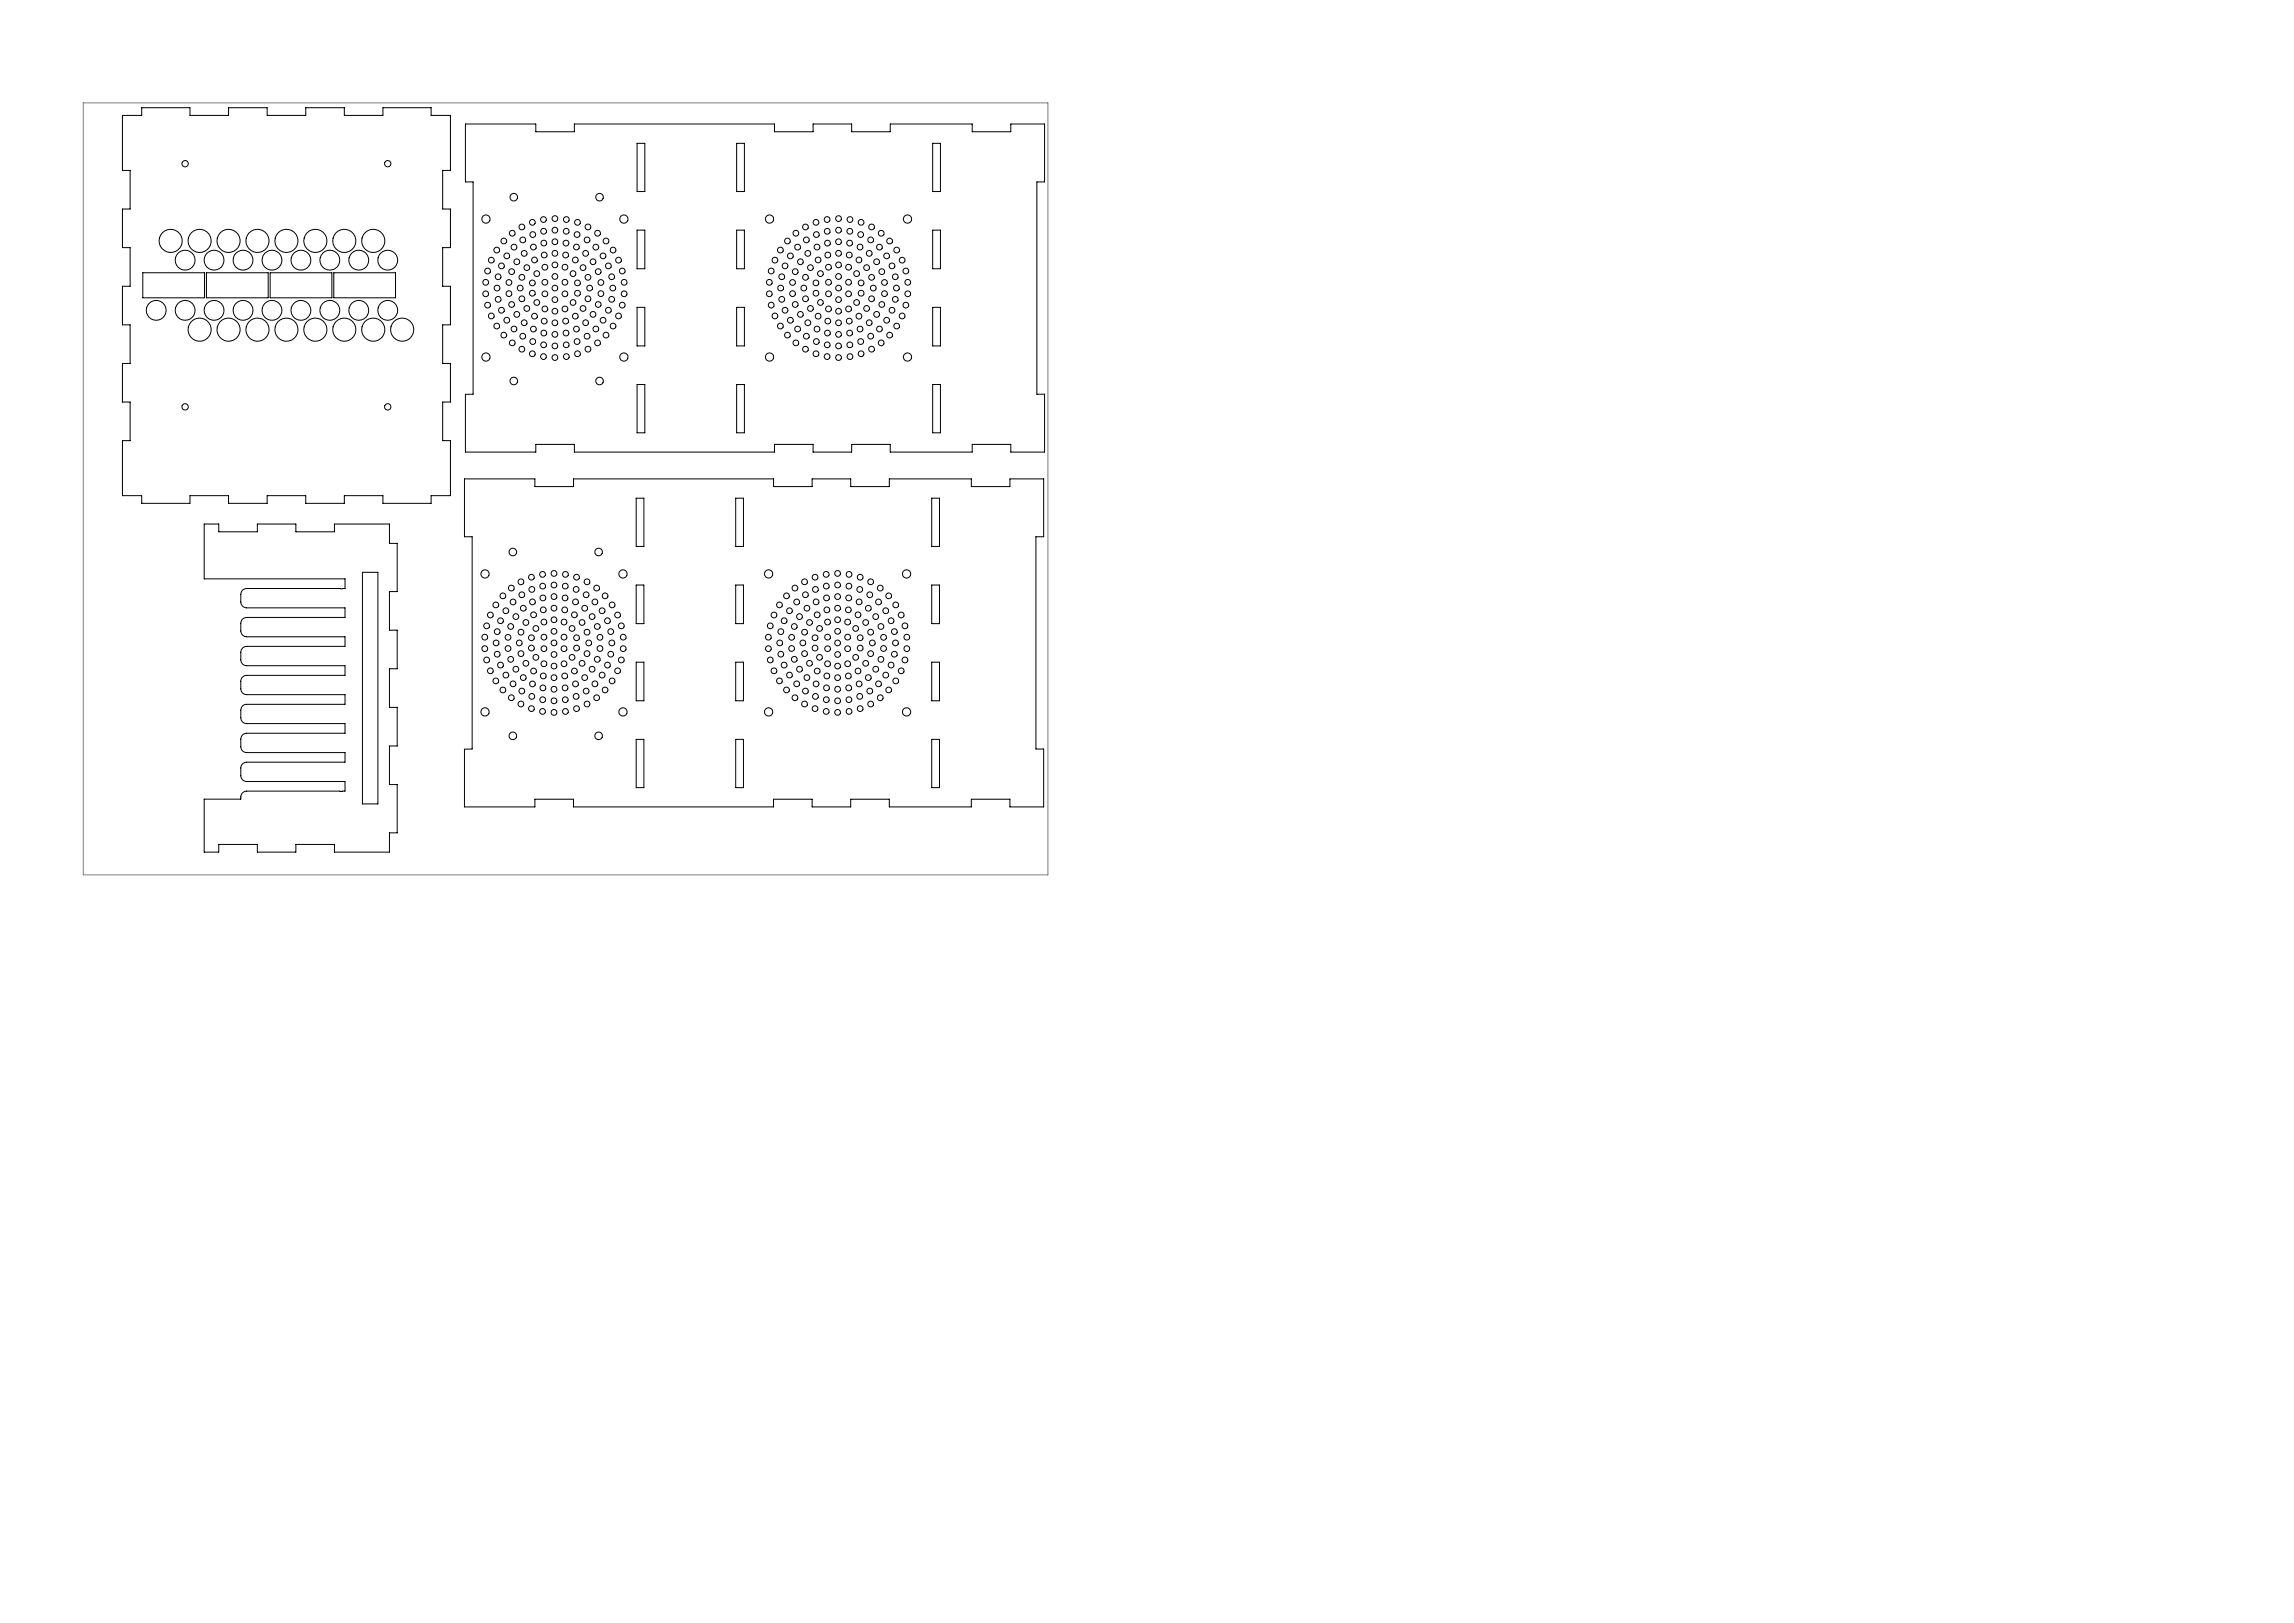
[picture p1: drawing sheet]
<svg xmlns="http://www.w3.org/2000/svg" width="1189mm" height="841mm" viewBox="0 0 1189 841" stroke-linecap="round" stroke-linejoin="round" font-family="sans-serif">
<path d="M43 53h500v400h-500z" fill="none" stroke="#808080" stroke-width=".52"/>
<g fill="none" stroke="#000" stroke-width=".52">
<path d="M63 60h10v-4h25v4h20v-4h20v4h20v-4h20v4h20v-4h25v4h10v28h-4v20h4v20h-4v20h4v20h-4v20h4v20h-4v20h4v29h-10v4h-25v-4h-20v4h-20v-4h-20v4h-20v-4h-20v4h-25v-4h-10v-29h4v-20h-4v-20h4v-20h-4v-20h4v-20h-4v-20h4v-20h-4zM241 64h37v4h20v-4h103v4h20v-4h20v4h20v-4h43v4h20v-4h17v30h-4v110h4v30h-17v-4h-20v4h-43v-4h-20v4h-20v-4h-20v4h-103v-4h-20v4h-37v-30h4v-110h-4zM330 74h4v25h-4zM382 74h4v25h-4zM483 74h4v25h-4zM330 119h4v20h-4zM382 119h4v20h-4zM483 119h4v20h-4zM74 141h32v13h-32zM107 141h32v13h-32zM140 141h32v13h-32zM173 141h32v13h-32z"/>
<path d="M330 159h4v20h-4zM382 159h4v20h-4zM483 159h4v20h-4zM330 199h4v25h-4zM382 199h4v25h-4zM483 199h4v25h-4zM241 248h36v4h20v-4h104v4h20v-4h20v4h20v-4h42v4h20v-4h18v30h-4v110h4v30h-18v-4h-20v4h-42v-4h-20v4h-20v-4h-20v4h-104v-4h-20v4h-36v-30h4v-110h-4zM330 258h4v25h-4zM381 258h4v25h-4zM483 258h4v25h-4zM106 272h7v4h20v-4h20v4h20v-4h29v10h4v25h-4v20h4v20h-4v20h4v20h-4v20h4v25h-4v10h-29v-4h-20v4h-20v-4h-20v4h-7v-28h19a3 3 0 0 1 3-4h51v-5h-51a3 3 0 0 1-3-3v-4a3 3 0 0 1 3-3h51v-5h-51a3 3 0 0 1-3-3v-4a3 3 0 0 1 3-3h51v-5h-51a3 3 0 0 1-3-3v-4a3 3 0 0 1 3-3h51v-5h-51a3 3 0 0 1-3-3v-4a3 3 0 0 1 3-3h51v-5h-51a3 3 0 0 1-3-3v-4a3 3 0 0 1 3-3h51v-5h-51a3 3 0 0 1-3-3v-4a3 3 0 0 1 3-3h51v-5h-51a3 3 0 0 1-3-3v-4a3 3 0 0 1 3-3h49h2v-5h-73zM188 297h8v120h-8z"/>
<path d="M330 303h4v20h-4zM381 303h4v20h-4zM483 303h4v20h-4zM330 343h4v20h-4zM381 343h4v20h-4zM483 343h4v20h-4zM330 383h4v25h-4zM381 383h4v25h-4zM483 383h4v25h-4z"/>
<circle cx="96" cy="85" r="1.6"/>
<circle cx="201" cy="85" r="1.7"/>
<circle cx="252" cy="114" r="2.2"/>
<circle cx="266" cy="102" r="2"/>
<circle cx="270" cy="118" r="1.5"/>
<circle cx="276" cy="115" r="1.5"/>
<circle cx="282" cy="114" r="1.5"/>
<circle cx="282" cy="120" r="1.5"/>
<circle cx="288" cy="113" r="1.5"/>
<circle cx="288" cy="119" r="1.5"/>
<circle cx="293" cy="120" r="1.5"/>
<circle cx="294" cy="114" r="1.5"/>
<circle cx="299" cy="115" r="1.5"/>
<circle cx="305" cy="118" r="1.5"/>
<circle cx="311" cy="102" r="2"/>
<circle cx="323" cy="114" r="2.2"/>
<circle cx="399" cy="114" r="2.2"/>
<circle cx="417" cy="118" r="1.5"/>
<circle cx="423" cy="115" r="1.5"/>
<circle cx="429" cy="114" r="1.5"/>
<circle cx="429" cy="120" r="1.5"/>
<circle cx="435" cy="119" r="1.5"/>
<circle cx="435" cy="113" r="1.5"/>
<circle cx="440" cy="120" r="1.5"/>
<circle cx="441" cy="114" r="1.5"/>
<circle cx="446" cy="115" r="1.5"/>
<circle cx="452" cy="118" r="1.5"/>
<circle cx="470" cy="114" r="2.2"/>
<circle cx="88" cy="125" r="6"/>
<circle cx="96" cy="135" r="5"/>
<circle cx="103" cy="125" r="6"/>
<circle cx="111" cy="135" r="5"/>
<circle cx="118" cy="125" r="6"/>
<circle cx="126" cy="135" r="5"/>
<circle cx="133" cy="125" r="6"/>
<circle cx="141" cy="135" r="5"/>
<circle cx="148" cy="125" r="6"/>
<circle cx="156" cy="135" r="5"/>
<circle cx="163" cy="125" r="6"/>
<circle cx="171" cy="135" r="5"/>
<circle cx="178" cy="125" r="6"/>
<circle cx="186" cy="135" r="5"/>
<circle cx="193" cy="125" r="6"/>
<circle cx="201" cy="135" r="5"/>
<circle cx="255" cy="135" r="1.5"/>
<circle cx="257" cy="130" r="1.5"/>
<circle cx="260" cy="138" r="1.5"/>
<circle cx="261" cy="125" r="1.5"/>
<circle cx="263" cy="133" r="1.5"/>
<circle cx="266" cy="121" r="1.5"/>
<circle cx="266" cy="128" r="1.5"/>
<circle cx="268" cy="136" r="1.5"/>
<circle cx="271" cy="124" r="1.5"/>
<circle cx="272" cy="131" r="1.5"/>
<circle cx="273" cy="139" r="1.5"/>
<circle cx="276" cy="122" r="1.5"/>
<circle cx="276" cy="128" r="1.5"/>
<circle cx="277" cy="135" r="1.5"/>
<circle cx="282" cy="126" r="1.5"/>
<circle cx="282" cy="132" r="1.5"/>
<circle cx="282" cy="138" r="1.5"/>
<circle cx="288" cy="137" r="1.5"/>
<circle cx="288" cy="125" r="1.5"/>
<circle cx="288" cy="131" r="1.5"/>
<circle cx="293" cy="138" r="1.5"/>
<circle cx="293" cy="132" r="1.5"/>
<circle cx="293" cy="126" r="1.5"/>
<circle cx="298" cy="135" r="1.5"/>
<circle cx="299" cy="128" r="1.5"/>
<circle cx="299" cy="122" r="1.5"/>
<circle cx="302" cy="139" r="1.5"/>
<circle cx="304" cy="131" r="1.5"/>
<circle cx="304" cy="124" r="1.5"/>
<circle cx="307" cy="136" r="1.5"/>
<circle cx="309" cy="128" r="1.5"/>
<circle cx="310" cy="121" r="1.5"/>
<circle cx="313" cy="133" r="1.5"/>
<circle cx="314" cy="125" r="1.5"/>
<circle cx="315" cy="138" r="1.5"/>
<circle cx="318" cy="130" r="1.5"/>
<circle cx="321" cy="135" r="1.5"/>
<circle cx="402" cy="135" r="1.5"/>
<circle cx="404" cy="130" r="1.5"/>
<circle cx="407" cy="138" r="1.5"/>
<circle cx="408" cy="125" r="1.5"/>
<circle cx="410" cy="133" r="1.5"/>
<circle cx="413" cy="121" r="1.5"/>
<circle cx="413" cy="128" r="1.5"/>
<circle cx="415" cy="136" r="1.5"/>
<circle cx="418" cy="124" r="1.5"/>
<circle cx="419" cy="131" r="1.5"/>
<circle cx="420" cy="139" r="1.5"/>
<circle cx="423" cy="122" r="1.5"/>
<circle cx="423" cy="128" r="1.5"/>
<circle cx="424" cy="135" r="1.5"/>
<circle cx="429" cy="126" r="1.5"/>
<circle cx="429" cy="132" r="1.5"/>
<circle cx="429" cy="138" r="1.5"/>
<circle cx="435" cy="131" r="1.5"/>
<circle cx="435" cy="137" r="1.5"/>
<circle cx="435" cy="125" r="1.5"/>
<circle cx="440" cy="138" r="1.5"/>
<circle cx="440" cy="132" r="1.5"/>
<circle cx="440" cy="126" r="1.5"/>
<circle cx="445" cy="135" r="1.5"/>
<circle cx="446" cy="128" r="1.5"/>
<circle cx="446" cy="122" r="1.5"/>
<circle cx="449" cy="139" r="1.5"/>
<circle cx="451" cy="131" r="1.5"/>
<circle cx="451" cy="124" r="1.5"/>
<circle cx="454" cy="136" r="1.5"/>
<circle cx="456" cy="128" r="1.5"/>
<circle cx="457" cy="121" r="1.5"/>
<circle cx="460" cy="133" r="1.5"/>
<circle cx="461" cy="125" r="1.5"/>
<circle cx="462" cy="138" r="1.5"/>
<circle cx="465" cy="130" r="1.5"/>
<circle cx="468" cy="135" r="1.5"/>
<circle cx="252" cy="146" r="1.5"/>
<circle cx="252" cy="152" r="1.5"/>
<circle cx="253" cy="158" r="1.5"/>
<circle cx="253" cy="140" r="1.5"/>
<circle cx="258" cy="149" r="1.5"/>
<circle cx="258" cy="155" r="1.5"/>
<circle cx="258" cy="143" r="1.5"/>
<circle cx="264" cy="146" r="1.5"/>
<circle cx="264" cy="152" r="1.5"/>
<circle cx="265" cy="158" r="1.5"/>
<circle cx="265" cy="141" r="1.5"/>
<circle cx="270" cy="149" r="1.5"/>
<circle cx="270" cy="155" r="1.5"/>
<circle cx="270" cy="144" r="1.5"/>
<circle cx="273" cy="160" r="1.5"/>
<circle cx="276" cy="147" r="1.5"/>
<circle cx="276" cy="152" r="1.5"/>
<circle cx="278" cy="142" r="1.5"/>
<circle cx="278" cy="157" r="1.5"/>
<circle cx="282" cy="146" r="1.5"/>
<circle cx="282" cy="152" r="1.5"/>
<circle cx="288" cy="143" r="1.5"/>
<circle cx="288" cy="155" r="1.5"/>
<circle cx="288" cy="149" r="1.5"/>
<circle cx="293" cy="152" r="1.5"/>
<circle cx="293" cy="146" r="1.5"/>
<circle cx="297" cy="142" r="1.5"/>
<circle cx="297" cy="157" r="1.5"/>
<circle cx="299" cy="147" r="1.5"/>
<circle cx="299" cy="152" r="1.5"/>
<circle cx="302" cy="160" r="1.5"/>
<circle cx="305" cy="144" r="1.5"/>
<circle cx="305" cy="155" r="1.5"/>
<circle cx="306" cy="149" r="1.5"/>
<circle cx="310" cy="158" r="1.5"/>
<circle cx="310" cy="141" r="1.5"/>
<circle cx="311" cy="146" r="1.5"/>
<circle cx="311" cy="152" r="1.5"/>
<circle cx="317" cy="143" r="1.5"/>
<circle cx="317" cy="155" r="1.5"/>
<circle cx="318" cy="149" r="1.5"/>
<circle cx="323" cy="158" r="1.5"/>
<circle cx="323" cy="140" r="1.5"/>
<circle cx="323" cy="152" r="1.5"/>
<circle cx="323" cy="146" r="1.5"/>
<circle cx="399" cy="152" r="1.5"/>
<circle cx="399" cy="146" r="1.5"/>
<circle cx="400" cy="158" r="1.5"/>
<circle cx="400" cy="140" r="1.5"/>
<circle cx="405" cy="149" r="1.5"/>
<circle cx="405" cy="155" r="1.5"/>
<circle cx="405" cy="143" r="1.5"/>
<circle cx="411" cy="152" r="1.5"/>
<circle cx="411" cy="146" r="1.5"/>
<circle cx="412" cy="158" r="1.5"/>
<circle cx="412" cy="141" r="1.5"/>
<circle cx="417" cy="149" r="1.5"/>
<circle cx="417" cy="144" r="1.5"/>
<circle cx="417" cy="155" r="1.5"/>
<circle cx="420" cy="160" r="1.5"/>
<circle cx="423" cy="147" r="1.5"/>
<circle cx="423" cy="152" r="1.5"/>
<circle cx="425" cy="142" r="1.5"/>
<circle cx="425" cy="157" r="1.5"/>
<circle cx="429" cy="152" r="1.5"/>
<circle cx="429" cy="146" r="1.5"/>
<circle cx="435" cy="155" r="1.5"/>
<circle cx="435" cy="149" r="1.5"/>
<circle cx="435" cy="143" r="1.5"/>
<circle cx="440" cy="146" r="1.5"/>
<circle cx="440" cy="152" r="1.5"/>
<circle cx="444" cy="142" r="1.5"/>
<circle cx="444" cy="157" r="1.5"/>
<circle cx="446" cy="147" r="1.5"/>
<circle cx="446" cy="152" r="1.5"/>
<circle cx="449" cy="160" r="1.5"/>
<circle cx="452" cy="155" r="1.5"/>
<circle cx="452" cy="144" r="1.5"/>
<circle cx="453" cy="149" r="1.5"/>
<circle cx="457" cy="158" r="1.5"/>
<circle cx="457" cy="141" r="1.5"/>
<circle cx="458" cy="146" r="1.5"/>
<circle cx="458" cy="152" r="1.5"/>
<circle cx="464" cy="155" r="1.5"/>
<circle cx="464" cy="143" r="1.5"/>
<circle cx="465" cy="149" r="1.5"/>
<circle cx="470" cy="140" r="1.5"/>
<circle cx="470" cy="158" r="1.5"/>
<circle cx="470" cy="152" r="1.5"/>
<circle cx="470" cy="146" r="1.5"/>
<circle cx="81" cy="161" r="5"/>
<circle cx="96" cy="161" r="5"/>
<circle cx="103" cy="171" r="6"/>
<circle cx="111" cy="161" r="5"/>
<circle cx="118" cy="171" r="6"/>
<circle cx="126" cy="161" r="5"/>
<circle cx="133" cy="171" r="6"/>
<circle cx="141" cy="161" r="5"/>
<circle cx="148" cy="171" r="6"/>
<circle cx="156" cy="161" r="5"/>
<circle cx="163" cy="171" r="6"/>
<circle cx="171" cy="161" r="5"/>
<circle cx="178" cy="171" r="6"/>
<circle cx="186" cy="161" r="5"/>
<circle cx="193" cy="171" r="6"/>
<circle cx="201" cy="161" r="5"/>
<circle cx="208" cy="171" r="6"/>
<circle cx="255" cy="164" r="1.5"/>
<circle cx="257" cy="169" r="1.5"/>
<circle cx="260" cy="161" r="1.5"/>
<circle cx="261" cy="174" r="1.5"/>
<circle cx="263" cy="166" r="1.5"/>
<circle cx="266" cy="178" r="1.5"/>
<circle cx="266" cy="170" r="1.5"/>
<circle cx="268" cy="163" r="1.5"/>
<circle cx="271" cy="174" r="1.5"/>
<circle cx="272" cy="167" r="1.5"/>
<circle cx="276" cy="177" r="1.5"/>
<circle cx="276" cy="171" r="1.5"/>
<circle cx="277" cy="164" r="1.5"/>
<circle cx="282" cy="179" r="1.5"/>
<circle cx="282" cy="173" r="1.5"/>
<circle cx="282" cy="166" r="1.5"/>
<circle cx="282" cy="160" r="1.5"/>
<circle cx="288" cy="161" r="1.5"/>
<circle cx="288" cy="167" r="1.5"/>
<circle cx="288" cy="173" r="1.5"/>
<circle cx="288" cy="179" r="1.5"/>
<circle cx="293" cy="160" r="1.5"/>
<circle cx="293" cy="166" r="1.5"/>
<circle cx="293" cy="173" r="1.5"/>
<circle cx="293" cy="179" r="1.5"/>
<circle cx="298" cy="164" r="1.5"/>
<circle cx="299" cy="171" r="1.5"/>
<circle cx="299" cy="177" r="1.5"/>
<circle cx="304" cy="167" r="1.5"/>
<circle cx="304" cy="174" r="1.5"/>
<circle cx="307" cy="163" r="1.5"/>
<circle cx="309" cy="170" r="1.5"/>
<circle cx="310" cy="178" r="1.5"/>
<circle cx="313" cy="166" r="1.5"/>
<circle cx="314" cy="174" r="1.5"/>
<circle cx="315" cy="161" r="1.5"/>
<circle cx="318" cy="169" r="1.5"/>
<circle cx="321" cy="164" r="1.5"/>
<circle cx="402" cy="164" r="1.5"/>
<circle cx="404" cy="169" r="1.5"/>
<circle cx="407" cy="161" r="1.5"/>
<circle cx="408" cy="174" r="1.5"/>
<circle cx="410" cy="166" r="1.5"/>
<circle cx="413" cy="178" r="1.5"/>
<circle cx="413" cy="170" r="1.5"/>
<circle cx="415" cy="163" r="1.5"/>
<circle cx="418" cy="174" r="1.5"/>
<circle cx="419" cy="167" r="1.5"/>
<circle cx="423" cy="177" r="1.5"/>
<circle cx="423" cy="171" r="1.5"/>
<circle cx="424" cy="164" r="1.5"/>
<circle cx="429" cy="179" r="1.5"/>
<circle cx="429" cy="173" r="1.5"/>
<circle cx="429" cy="166" r="1.5"/>
<circle cx="429" cy="160" r="1.5"/>
<circle cx="435" cy="167" r="1.5"/>
<circle cx="435" cy="173" r="1.5"/>
<circle cx="435" cy="179" r="1.5"/>
<circle cx="435" cy="161" r="1.5"/>
<circle cx="440" cy="160" r="1.5"/>
<circle cx="440" cy="166" r="1.5"/>
<circle cx="440" cy="173" r="1.5"/>
<circle cx="440" cy="179" r="1.5"/>
<circle cx="445" cy="164" r="1.5"/>
<circle cx="446" cy="171" r="1.5"/>
<circle cx="446" cy="177" r="1.5"/>
<circle cx="451" cy="167" r="1.5"/>
<circle cx="451" cy="174" r="1.5"/>
<circle cx="454" cy="163" r="1.5"/>
<circle cx="456" cy="170" r="1.5"/>
<circle cx="457" cy="178" r="1.5"/>
<circle cx="460" cy="166" r="1.5"/>
<circle cx="461" cy="174" r="1.5"/>
<circle cx="462" cy="161" r="1.5"/>
<circle cx="465" cy="169" r="1.5"/>
<circle cx="468" cy="164" r="1.5"/>
<circle cx="252" cy="185" r="2.2"/>
<circle cx="266" cy="197" r="2"/>
<circle cx="270" cy="181" r="1.5"/>
<circle cx="276" cy="183" r="1.5"/>
<circle cx="282" cy="185" r="1.5"/>
<circle cx="288" cy="185" r="1.5"/>
<circle cx="294" cy="185" r="1.5"/>
<circle cx="299" cy="183" r="1.5"/>
<circle cx="305" cy="181" r="1.5"/>
<circle cx="311" cy="197" r="2"/>
<circle cx="323" cy="185" r="2.2"/>
<circle cx="399" cy="185" r="2.2"/>
<circle cx="417" cy="181" r="1.5"/>
<circle cx="423" cy="183" r="1.5"/>
<circle cx="429" cy="185" r="1.5"/>
<circle cx="435" cy="185" r="1.5"/>
<circle cx="441" cy="185" r="1.5"/>
<circle cx="446" cy="183" r="1.5"/>
<circle cx="452" cy="181" r="1.5"/>
<circle cx="470" cy="185" r="2.2"/>
<circle cx="96" cy="211" r="1.6"/>
<circle cx="201" cy="211" r="1.7"/>
<circle cx="251" cy="297" r="2.1"/>
<circle cx="266" cy="286" r="2"/>
<circle cx="275" cy="299" r="1.5"/>
<circle cx="281" cy="298" r="1.5"/>
<circle cx="287" cy="297" r="1.5"/>
<circle cx="293" cy="298" r="1.5"/>
<circle cx="299" cy="299" r="1.5"/>
<circle cx="310" cy="286" r="2"/>
<circle cx="323" cy="297" r="2.2"/>
<circle cx="398" cy="297" r="2.2"/>
<circle cx="422" cy="299" r="1.5"/>
<circle cx="428" cy="298" r="1.5"/>
<circle cx="434" cy="297" r="1.5"/>
<circle cx="440" cy="298" r="1.5"/>
<circle cx="446" cy="299" r="1.5"/>
<circle cx="470" cy="297" r="2.2"/>
<circle cx="254" cy="319" r="1.5"/>
<circle cx="257" cy="313" r="1.5"/>
<circle cx="261" cy="309" r="1.5"/>
<circle cx="262" cy="316" r="1.5"/>
<circle cx="265" cy="305" r="1.5"/>
<circle cx="266" cy="312" r="1.5"/>
<circle cx="267" cy="320" r="1.5"/>
<circle cx="270" cy="301" r="1.5"/>
<circle cx="270" cy="308" r="1.5"/>
<circle cx="271" cy="315" r="1.5"/>
<circle cx="276" cy="305" r="1.5"/>
<circle cx="276" cy="312" r="1.5"/>
<circle cx="277" cy="319" r="1.5"/>
<circle cx="281" cy="304" r="1.5"/>
<circle cx="281" cy="310" r="1.5"/>
<circle cx="282" cy="316" r="1.5"/>
<circle cx="287" cy="315" r="1.5"/>
<circle cx="287" cy="309" r="1.5"/>
<circle cx="287" cy="303" r="1.5"/>
<circle cx="293" cy="316" r="1.5"/>
<circle cx="293" cy="310" r="1.5"/>
<circle cx="293" cy="304" r="1.5"/>
<circle cx="298" cy="319" r="1.5"/>
<circle cx="298" cy="312" r="1.5"/>
<circle cx="299" cy="305" r="1.5"/>
<circle cx="303" cy="315" r="1.5"/>
<circle cx="304" cy="308" r="1.5"/>
<circle cx="304" cy="301" r="1.5"/>
<circle cx="307" cy="320" r="1.5"/>
<circle cx="308" cy="312" r="1.5"/>
<circle cx="309" cy="305" r="1.5"/>
<circle cx="312" cy="316" r="1.5"/>
<circle cx="314" cy="309" r="1.5"/>
<circle cx="317" cy="313" r="1.5"/>
<circle cx="320" cy="319" r="1.5"/>
<circle cx="401" cy="319" r="1.5"/>
<circle cx="404" cy="313" r="1.5"/>
<circle cx="408" cy="309" r="1.5"/>
<circle cx="409" cy="316" r="1.5"/>
<circle cx="412" cy="305" r="1.5"/>
<circle cx="413" cy="312" r="1.5"/>
<circle cx="414" cy="320" r="1.5"/>
<circle cx="417" cy="301" r="1.5"/>
<circle cx="417" cy="308" r="1.5"/>
<circle cx="418" cy="315" r="1.5"/>
<circle cx="423" cy="305" r="1.5"/>
<circle cx="423" cy="312" r="1.5"/>
<circle cx="424" cy="319" r="1.5"/>
<circle cx="428" cy="304" r="1.5"/>
<circle cx="428" cy="310" r="1.5"/>
<circle cx="429" cy="316" r="1.5"/>
<circle cx="434" cy="315" r="1.5"/>
<circle cx="434" cy="309" r="1.5"/>
<circle cx="434" cy="303" r="1.5"/>
<circle cx="440" cy="316" r="1.5"/>
<circle cx="440" cy="310" r="1.5"/>
<circle cx="440" cy="304" r="1.5"/>
<circle cx="445" cy="319" r="1.5"/>
<circle cx="445" cy="312" r="1.5"/>
<circle cx="446" cy="305" r="1.5"/>
<circle cx="450" cy="315" r="1.5"/>
<circle cx="451" cy="308" r="1.5"/>
<circle cx="451" cy="301" r="1.5"/>
<circle cx="454" cy="320" r="1.5"/>
<circle cx="455" cy="312" r="1.5"/>
<circle cx="456" cy="305" r="1.5"/>
<circle cx="459" cy="316" r="1.5"/>
<circle cx="461" cy="309" r="1.5"/>
<circle cx="464" cy="313" r="1.5"/>
<circle cx="467" cy="319" r="1.5"/>
<circle cx="251" cy="336" r="1.5"/>
<circle cx="251" cy="330" r="1.5"/>
<circle cx="252" cy="324" r="1.5"/>
<circle cx="257" cy="333" r="1.5"/>
<circle cx="258" cy="327" r="1.5"/>
<circle cx="258" cy="339" r="1.5"/>
<circle cx="259" cy="322" r="1.5"/>
<circle cx="263" cy="336" r="1.5"/>
<circle cx="263" cy="330" r="1.5"/>
<circle cx="265" cy="325" r="1.5"/>
<circle cx="269" cy="333" r="1.5"/>
<circle cx="270" cy="339" r="1.5"/>
<circle cx="270" cy="328" r="1.5"/>
<circle cx="273" cy="323" r="1.5"/>
<circle cx="275" cy="336" r="1.5"/>
<circle cx="275" cy="330" r="1.5"/>
<circle cx="278" cy="326" r="1.5"/>
<circle cx="282" cy="322" r="1.5"/>
<circle cx="282" cy="336" r="1.5"/>
<circle cx="282" cy="330" r="1.5"/>
<circle cx="287" cy="339" r="1.5"/>
<circle cx="287" cy="321" r="1.5"/>
<circle cx="287" cy="327" r="1.5"/>
<circle cx="287" cy="333" r="1.5"/>
<circle cx="292" cy="330" r="1.5"/>
<circle cx="292" cy="336" r="1.5"/>
<circle cx="292" cy="322" r="1.5"/>
<circle cx="297" cy="326" r="1.5"/>
<circle cx="299" cy="330" r="1.5"/>
<circle cx="299" cy="336" r="1.5"/>
<circle cx="302" cy="323" r="1.5"/>
<circle cx="304" cy="328" r="1.5"/>
<circle cx="304" cy="339" r="1.5"/>
<circle cx="305" cy="333" r="1.5"/>
<circle cx="310" cy="325" r="1.5"/>
<circle cx="311" cy="330" r="1.5"/>
<circle cx="311" cy="336" r="1.5"/>
<circle cx="315" cy="322" r="1.5"/>
<circle cx="317" cy="327" r="1.5"/>
<circle cx="317" cy="339" r="1.5"/>
<circle cx="317" cy="333" r="1.5"/>
<circle cx="322" cy="324" r="1.5"/>
<circle cx="323" cy="330" r="1.5"/>
<circle cx="323" cy="336" r="1.5"/>
<circle cx="398" cy="336" r="1.5"/>
<circle cx="398" cy="330" r="1.5"/>
<circle cx="399" cy="324" r="1.5"/>
<circle cx="404" cy="333" r="1.5"/>
<circle cx="405" cy="327" r="1.5"/>
<circle cx="405" cy="339" r="1.5"/>
<circle cx="406" cy="322" r="1.5"/>
<circle cx="410" cy="336" r="1.5"/>
<circle cx="410" cy="330" r="1.5"/>
<circle cx="412" cy="325" r="1.5"/>
<circle cx="416" cy="333" r="1.5"/>
<circle cx="417" cy="339" r="1.5"/>
<circle cx="417" cy="328" r="1.5"/>
<circle cx="420" cy="323" r="1.5"/>
<circle cx="422" cy="330" r="1.5"/>
<circle cx="422" cy="336" r="1.5"/>
<circle cx="425" cy="326" r="1.5"/>
<circle cx="429" cy="322" r="1.5"/>
<circle cx="429" cy="336" r="1.5"/>
<circle cx="429" cy="330" r="1.5"/>
<circle cx="434" cy="327" r="1.5"/>
<circle cx="434" cy="339" r="1.5"/>
<circle cx="434" cy="321" r="1.5"/>
<circle cx="434" cy="333" r="1.5"/>
<circle cx="439" cy="336" r="1.5"/>
<circle cx="439" cy="322" r="1.5"/>
<circle cx="439" cy="330" r="1.5"/>
<circle cx="444" cy="326" r="1.5"/>
<circle cx="446" cy="336" r="1.5"/>
<circle cx="446" cy="330" r="1.5"/>
<circle cx="449" cy="323" r="1.5"/>
<circle cx="451" cy="328" r="1.5"/>
<circle cx="451" cy="339" r="1.5"/>
<circle cx="452" cy="333" r="1.5"/>
<circle cx="457" cy="325" r="1.5"/>
<circle cx="458" cy="330" r="1.5"/>
<circle cx="458" cy="336" r="1.5"/>
<circle cx="462" cy="322" r="1.5"/>
<circle cx="464" cy="339" r="1.5"/>
<circle cx="464" cy="327" r="1.5"/>
<circle cx="464" cy="333" r="1.5"/>
<circle cx="469" cy="324" r="1.5"/>
<circle cx="470" cy="330" r="1.5"/>
<circle cx="470" cy="336" r="1.5"/>
<circle cx="252" cy="342" r="1.5"/>
<circle cx="254" cy="348" r="1.5"/>
<circle cx="257" cy="353" r="1.5"/>
<circle cx="259" cy="345" r="1.5"/>
<circle cx="261" cy="358" r="1.5"/>
<circle cx="262" cy="350" r="1.5"/>
<circle cx="265" cy="342" r="1.5"/>
<circle cx="266" cy="354" r="1.5"/>
<circle cx="267" cy="347" r="1.5"/>
<circle cx="270" cy="358" r="1.5"/>
<circle cx="271" cy="351" r="1.5"/>
<circle cx="273" cy="344" r="1.5"/>
<circle cx="276" cy="354" r="1.5"/>
<circle cx="277" cy="348" r="1.5"/>
<circle cx="278" cy="341" r="1.5"/>
<circle cx="281" cy="356" r="1.5"/>
<circle cx="282" cy="350" r="1.5"/>
<circle cx="282" cy="344" r="1.5"/>
<circle cx="287" cy="351" r="1.5"/>
<circle cx="287" cy="357" r="1.5"/>
<circle cx="287" cy="345" r="1.5"/>
<circle cx="292" cy="344" r="1.5"/>
<circle cx="293" cy="350" r="1.5"/>
<circle cx="293" cy="356" r="1.5"/>
<circle cx="297" cy="341" r="1.5"/>
<circle cx="298" cy="348" r="1.5"/>
<circle cx="298" cy="354" r="1.5"/>
<circle cx="302" cy="344" r="1.5"/>
<circle cx="303" cy="351" r="1.5"/>
<circle cx="304" cy="358" r="1.5"/>
<circle cx="307" cy="347" r="1.5"/>
<circle cx="308" cy="354" r="1.5"/>
<circle cx="310" cy="342" r="1.5"/>
<circle cx="312" cy="350" r="1.5"/>
<circle cx="314" cy="358" r="1.5"/>
<circle cx="315" cy="345" r="1.5"/>
<circle cx="317" cy="353" r="1.5"/>
<circle cx="320" cy="348" r="1.5"/>
<circle cx="322" cy="342" r="1.5"/>
<circle cx="399" cy="342" r="1.5"/>
<circle cx="401" cy="348" r="1.5"/>
<circle cx="404" cy="353" r="1.5"/>
<circle cx="406" cy="345" r="1.5"/>
<circle cx="408" cy="358" r="1.5"/>
<circle cx="409" cy="350" r="1.5"/>
<circle cx="412" cy="342" r="1.5"/>
<circle cx="413" cy="354" r="1.5"/>
<circle cx="414" cy="347" r="1.5"/>
<circle cx="417" cy="358" r="1.5"/>
<circle cx="418" cy="351" r="1.5"/>
<circle cx="420" cy="344" r="1.5"/>
<circle cx="423" cy="354" r="1.5"/>
<circle cx="424" cy="348" r="1.5"/>
<circle cx="425" cy="341" r="1.5"/>
<circle cx="428" cy="356" r="1.5"/>
<circle cx="429" cy="350" r="1.5"/>
<circle cx="429" cy="344" r="1.5"/>
<circle cx="434" cy="345" r="1.5"/>
<circle cx="434" cy="357" r="1.5"/>
<circle cx="434" cy="351" r="1.5"/>
<circle cx="439" cy="344" r="1.5"/>
<circle cx="440" cy="350" r="1.5"/>
<circle cx="440" cy="356" r="1.5"/>
<circle cx="444" cy="341" r="1.5"/>
<circle cx="445" cy="348" r="1.5"/>
<circle cx="445" cy="354" r="1.5"/>
<circle cx="449" cy="344" r="1.5"/>
<circle cx="450" cy="351" r="1.5"/>
<circle cx="451" cy="358" r="1.5"/>
<circle cx="454" cy="347" r="1.5"/>
<circle cx="455" cy="354" r="1.5"/>
<circle cx="457" cy="342" r="1.5"/>
<circle cx="459" cy="350" r="1.5"/>
<circle cx="461" cy="358" r="1.5"/>
<circle cx="462" cy="345" r="1.5"/>
<circle cx="464" cy="353" r="1.5"/>
<circle cx="467" cy="348" r="1.5"/>
<circle cx="469" cy="342" r="1.5"/>
<circle cx="251" cy="369" r="2.2"/>
<circle cx="265" cy="362" r="1.5"/>
<circle cx="270" cy="365" r="1.5"/>
<circle cx="275" cy="367" r="1.5"/>
<circle cx="276" cy="361" r="1.5"/>
<circle cx="281" cy="369" r="1.5"/>
<circle cx="281" cy="363" r="1.5"/>
<circle cx="287" cy="363" r="1.5"/>
<circle cx="287" cy="369" r="1.5"/>
<circle cx="293" cy="363" r="1.5"/>
<circle cx="293" cy="369" r="1.5"/>
<circle cx="299" cy="361" r="1.5"/>
<circle cx="299" cy="367" r="1.5"/>
<circle cx="304" cy="365" r="1.5"/>
<circle cx="309" cy="362" r="1.5"/>
<circle cx="323" cy="369" r="2.2"/>
<circle cx="398" cy="369" r="2.2"/>
<circle cx="412" cy="362" r="1.5"/>
<circle cx="417" cy="365" r="1.5"/>
<circle cx="422" cy="367" r="1.5"/>
<circle cx="423" cy="361" r="1.5"/>
<circle cx="428" cy="369" r="1.5"/>
<circle cx="428" cy="363" r="1.5"/>
<circle cx="434" cy="369" r="1.5"/>
<circle cx="434" cy="363" r="1.5"/>
<circle cx="440" cy="363" r="1.5"/>
<circle cx="440" cy="369" r="1.5"/>
<circle cx="446" cy="361" r="1.5"/>
<circle cx="446" cy="367" r="1.5"/>
<circle cx="451" cy="365" r="1.5"/>
<circle cx="456" cy="362" r="1.5"/>
<circle cx="470" cy="369" r="2.2"/>
<circle cx="266" cy="381" r="2"/>
<circle cx="310" cy="381" r="2"/>
</g>
</svg>
